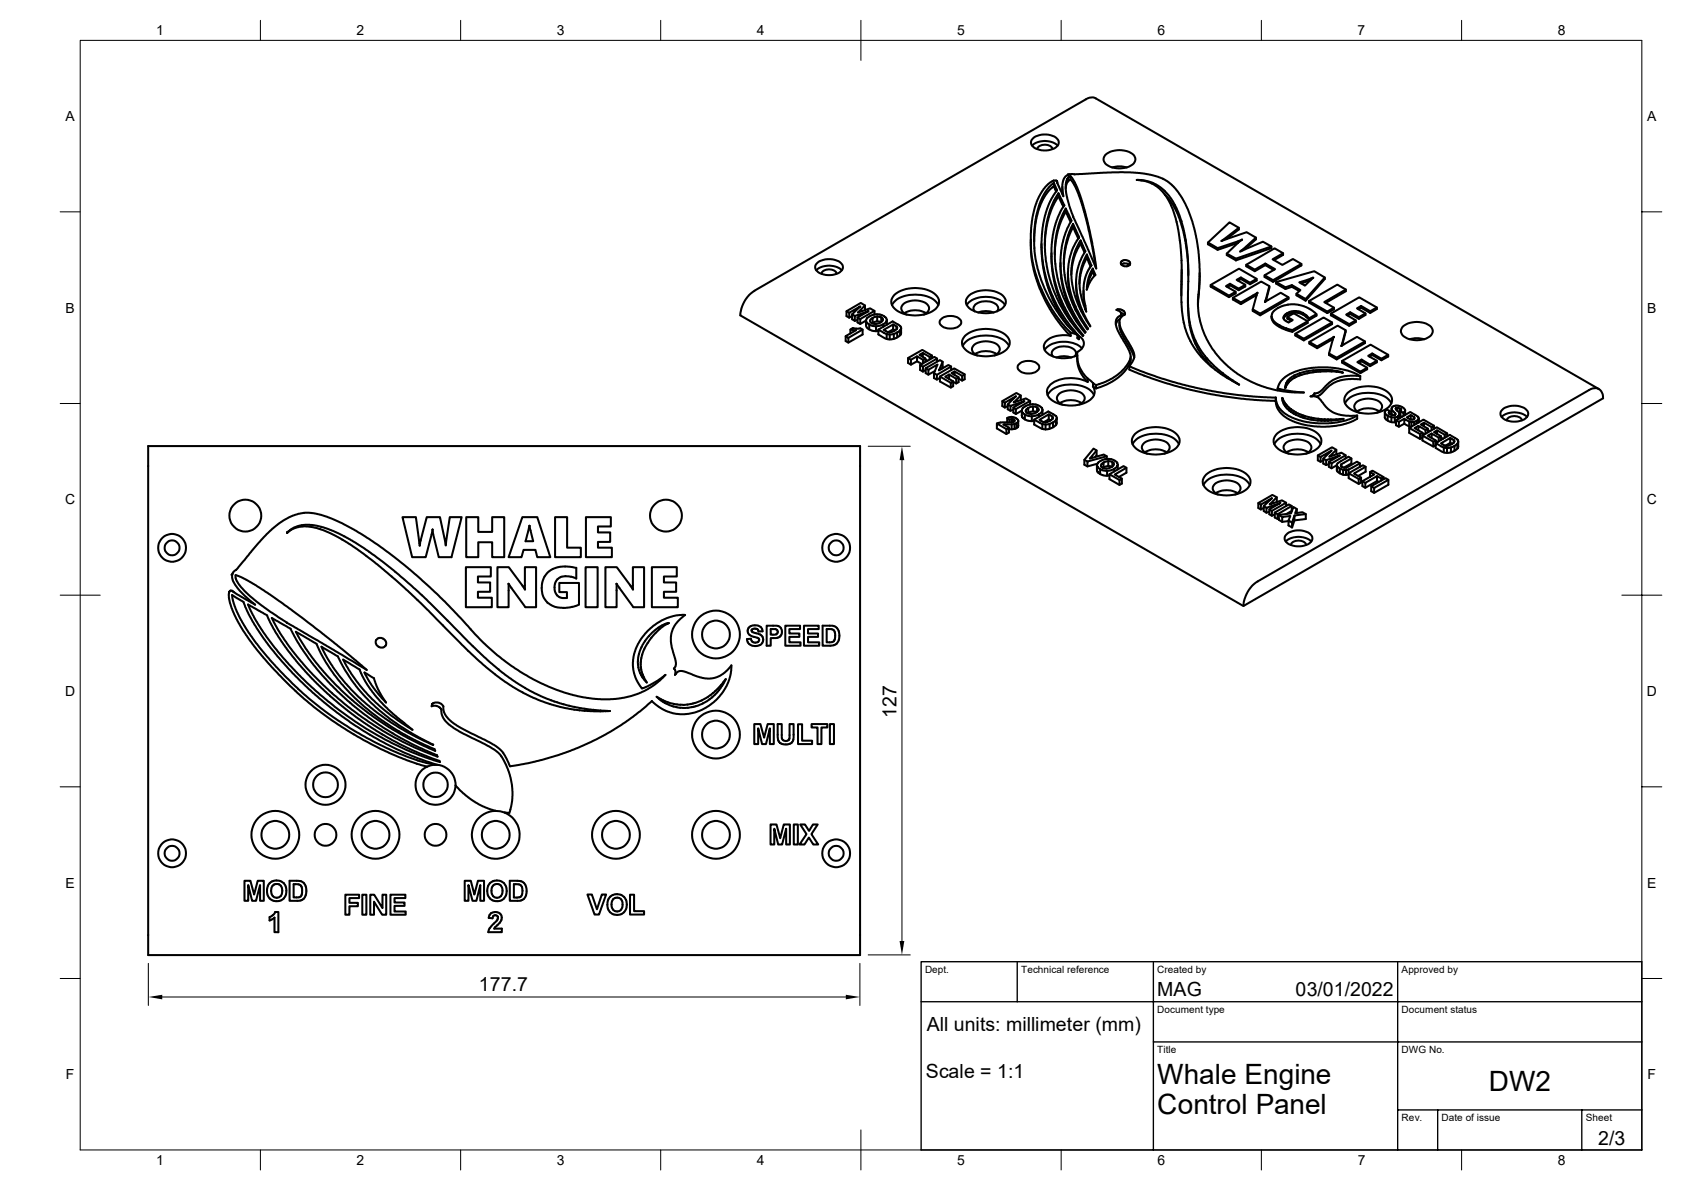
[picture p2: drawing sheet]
<svg xmlns="http://www.w3.org/2000/svg" width="420mm" height="297mm" viewBox="0 0 420 297" stroke-linecap="round" stroke-linejoin="round" font-family="sans-serif">
<defs><g id="words">
<g font-size="7">
<text x="289" y="270.6">Whale Engine</text>
<text x="371.7" y="272.3">DW2</text>
<text x="289" y="278">Control Panel</text>
</g>
<g font-size="4.9">
<text x="223.8" y="179.1" transform="rotate(-90 223.8 179.1)">127</text>
<text x="119.6" y="247.4">177.7</text>
<text x="289" y="248.5">MAG</text>
<text x="323.5" y="248.5">03/01/2022</text>
<text x="231.4" y="257.3">All units: millimeter (mm)</text>
<text x="231.2" y="269.1">Scale = 1:1</text>
<text x="399.1" y="285.7">2/3</text>
</g>
<g font-size="3.5">
<text x="39" y="8.8">1</text>
<text x="89" y="8.8">2</text>
<text x="139" y="8.8">3</text>
<text x="189" y="8.8">4</text>
<text x="239" y="8.8">5</text>
<text x="289" y="8.8">6</text>
<text x="339" y="8.8">7</text>
<text x="389" y="8.8">8</text>
<text x="16.3" y="30.2">A</text>
<text x="411.3" y="30.2">A</text>
<text x="16.3" y="78.1">B</text>
<text x="411.3" y="78.1">B</text>
<text x="16.3" y="125.9">C</text>
<text x="411.2" y="125.9">C</text>
<text x="16.3" y="173.7">D</text>
<text x="411.2" y="173.7">D</text>
<text x="16.3" y="221.5">E</text>
<text x="411.3" y="221.5">E</text>
<text x="16.4" y="269.4">F</text>
<text x="411.4" y="269.4">F</text>
<text x="39" y="290.8">1</text>
<text x="89" y="290.8">2</text>
<text x="139" y="290.7">3</text>
<text x="189" y="290.8">4</text>
<text x="239" y="290.7">5</text>
<text x="289" y="290.7">6</text>
<text x="339" y="290.7">7</text>
<text x="389" y="290.7">8</text>
</g>
<g font-size="2.5">
<text x="231" y="242.8">Dept.</text>
<text x="255" y="242.8">Technical reference</text>
<text x="289" y="242.8">Created by</text>
<text x="350" y="242.8">Approved by</text>
<text x="289" y="252.9">Document type</text>
<text x="350" y="252.9">Document status</text>
<text x="289" y="262.8">Title</text>
<text x="350" y="262.8">DWG No.</text>
<text x="350" y="279.8">Rev.</text>
<text x="360" y="279.8">Date of issue</text>
<text x="396" y="279.8">Sheet</text>
</g>
</g></defs>
<g fill="none" stroke="#000" stroke-width=".51">
<path d="M257.7 36.4a4.8 4.8 0 0 1 6.4 0M257.9 34.6a4.8 4.8 0 0 1 6.3 .3 1.66 1.66 0 0 1-1.4 2.3 4.7 4.7 0 0 1-5.2-1l-.1-.3a1.23 1.23 0 0 1 .4-1.3zM259 37.2a2.06 2.06 0 0 1 3-.9l.6 .5 .2 .4M276 38.7a5.8 5.8 0 0 1 7.1 0 1.65 1.65 0 0 1-.8 2.7 5.9 5.9 0 0 1-6.3-.6l-.2-.3a1.45 1.45 0 0 1 .2-1.8zM257.4 59.8v3.3l.5 3.1 .6 2.6 1.1 3.3 1.5 3.2 1.6 2.7 2.2 3.2 2.4 2.6M263.2 46.5l.5 1.3M263.2 45.7l.4 1a1.07 1.07 0 0 1-.2 1.6l-1.1 1.9-.8 1.9-1.1 4-.3 5.3 .5 5.1 1.3 5.1 1.8 4.3 2.5 4 3.2 4M263.2 45.7v.8l-.9 .7-1 1.1-.8 1.3-1 2.2-1 4.1-.3 4.3M263.2 45.7l-1.3 1-1.3 1.8-1 2.3-.9 3.3-.5 4.2 .1 3.9 .3 2.5 1.3 5.1 1.8 4.1 1.7 3.1 2.2 3 1.5 1.9 1.9 1.7v.9M263.9 45.3v.2M264.3 49.1l1.2 2.5M264.3 48.3l1.2 2.3a1 1 0 0 1-.3 1.4l-1.4 3.2-1 3.7-.2 2.9v2.8l.3 3.2 1.1 4.5 1.6 3.9 2.2 4 2.7 3.5-.1 .2-3.4-4.1-2.5-4.2-2-4.8-1.1-4.2-.5-4.6v-3.2l.3-2.2 .9-4 1.1-2.6z"/>
<path d="M264.3 48.3v.8l-1.5 2.5-1.2 3.6-.6 3.5-.1 2.6M265.3 46.6v2M266.1 52.1l1 2a1.17 1.17 0 0 1 0 1.7l-1.1 2.4-.9 3.6-.3 2.9 .2 4.2 .6 2.8 1.1 3.5 1.7 3.5 2.7 4.1-.2 .3-1.8-2.4-2.5-4.1-1.1-2.6-1-2.7-.9-4.4-.2-3.9 .3-3.8 .9-3.9zM266.1 52.1v.8l-1.2 2.4-.9 2.8-.4 2.5-.2 2.9M266.1 52.9l1.2 2.5M266.7 43.6h.1l-.9 .7-.5 1-.1 1.9 .2 1.8-1.4-3-.2-.8-.7-.2-1.1 .6-.7 .7-1.9 2.7-1.1 2.6-.6 2.8-.4 3.9v3.1l.7 4.9 .8 3 1.2 2.9 1.5 3.2 1.7 2.7 1.8 2.5 2.2 2.4M266.7 43.6l13-.6 5.6 .3 2 .3 2.9 .9 1.3 .8 1.7 1.5 1.9 2.6 1.5 2.8 1.2 3.3 .8 3.3 .7 3.9 .3 4.4-.1 3.3-.4 4.3 .1 2.9 1 4.4 1.3 2.9 2.1 3.3 2 2.3 2.6 2.3 2.7 1.7 3.3 1.6 4.5 1.3 3.2 .5 3.7 .1-3.4-.4-3.2-.7M266.7 43.6h.1M267.3 44.8l1.3 2.1 1.7 4.5 1.7 6.6 1.6 8.7M267.3 44l-.6 .4-.4 .6-.2 2.3 .4 2.4 1.5 4.4M267.3 44l.9 1.2 .8 1.7 1.9 5.9 1.9 8 .9 6.2-5.7-12.9M267.3 44v.8l-.9 .8-.3 1.4"/>
<path d="M267.9 56.7l1.3 2.9M267.9 55.9l1.6 3.4-1.5 2.5-1 2.8-.3 3.3 .1 2.7 .6 2.8 1 2.6 1.9 3.9 1.4 2.1-.2 .2-2-3.1-1.6-3.2-1.3-3.6-.7-3.5-.3-4.3 .3-2.5 .8-3.3zM267.9 55.9v.8l-1 2.2-.8 2.6-.5 4.5M268 54.1h.1M277.7 41.8a7 7 0 0 1 3.7 0M283.8 44.9h.3zM284.1 44.9l.8 .1M284.1 44.9h.1M284.9 45l1.8 .3 1.4 .5 2.4 1.5 2.3 2.9 1.7 3.4 1.4 5.1 .7 5.4v11.6l.5 5.2 .8 2.6 .6 1.6 1.3 2.3 1.4 1.9M284.9 45h.1M284.9 45l1.6 .3 1.6 .7 2 1.6 2 2.9 1.5 4 .9 4.6 .5 5.6 .1 12.7 .7 4 1 3 2.2 3.5 2.2 2.5 3.6 2.9 4.6 2.7-4-2.8M290.8 48.4l1.1 1.3 1.2 1.7 1.1 2.4 .8 2.2 .9 3.6 .5 3.6 .3 5.5"/>
<path d="M306.2 59.7l3.1-2.4v-.4l-2.3-1.4-5.4 5M309.3 56.9l-4.3 3.3 6.3-2.2 2.3 1.3v.4l-2.8 2.6M310.1 59.8l-3.8 3.5M310.1 59.8l-1 .4M310.1 59.8v.1M313.6 59.3l-3.3 3v.2M184.8 78.7l125.7 72.6 89.8-51.9M188.4 72.6l82.7-47.8 .9-.4 .9-.1 .7 .3 125.6 72.5M188.4 72.6a7.7 7.7 0 0 0-3.5 6.1M203.8 67.5a4.8 4.8 0 0 1 6.4 0M204 65.7a4.8 4.8 0 0 1 6.3 .3 1.66 1.66 0 0 1-1.4 2.3 4.7 4.7 0 0 1-5.2-1l-.1-.3a1.23 1.23 0 0 1 .4-1.3zM205.1 68.3a2.06 2.06 0 0 1 3-.9l.6 .5 .2 .4"/>
<path d="M211.4 77.7l.6 .4M212.8 78.4l2-1.9-2.8 1.6v1.2M213.4 78.9l-.6-.5v1.3l.6 .4 .7-.3M214.1 79.2l2.8-1.6-3.5 1.3v1.2M214.8 79.6l-.7-.4v1.3l.7 .4 1.4-.9M216 77.4v-1.2l-1.1-.6-3.5 2.1v1.2l.6 .4 .8-.4M216 76.2l-1.8 1.8 3.1-1 1.1 .6v.9M217.9 79.4v1.2l-.2 .1M218.4 77.6l-3.6 2v1.3M219 79l1 .2M219 79v1.2l-1.1 .4M219 79l-1.1 .4"/>
<path d="M220 79.2v1.1M220 79.2l.4 .3 .1 .3-.5 .6-1.2 .5-1.1-.2a.67 .67 0 0 1-.4-.7 .67 .67 0 0 1 .6-.6M221.4 79.9l-.2 .5-.6 .5M221.4 79.9v1.2M221.4 79.9l-.1-.5-.6-.5-1-.4-1.1-.1-1 .3-.8 .5-.6 .8M222.7 76.2a6.5 6.5 0 0 1 6.5-2.6 5.6 5.6 0 0 1 5.1 2.6M223.4 73.6a8.6 8.6 0 0 1 10.3 0 2.42 2.42 0 0 1-1 4.1 8.9 8.9 0 0 1-9.3-.7 2.23 2.23 0 0 1 0-3.4zM225.8 78.2a5.1 5.1 0 0 1 5.5 0M226.4 78.5a1.59 1.59 0 0 1-1.4-1.5 1.59 1.59 0 0 1 1.4-1.6 5.1 5.1 0 0 1 5.3 .8 1.56 1.56 0 0 1-1.1 2.3M234.8 79.9a3.5 3.5 0 0 1 5.2 .2 1.84 1.84 0 0 1-1.9 1.9 3.3 3.3 0 0 1-3.4-1.3zM241.4 76.2a6.2 6.2 0 0 1 6.6-1.9l1.6 .6 .8 .6 .6 .7M242 73.7a7.3 7.3 0 0 1 8.4 0 2.11 2.11 0 0 1 .7 2.2 2.11 2.11 0 0 1-1.7 1.6 7.5 7.5 0 0 1-7.4-.6 1.93 1.93 0 0 1 0-3.2z"/>
<path d="M243.4 77.7a1.37 1.37 0 0 1 .9-2.1 4 4 0 0 1 4.9 .9 1.06 1.06 0 0 1-.2 1.2M244.3 78a5 5 0 0 1 3.8 0M260.1 60.9l.3 5.1 1.1 5.2 2.1 5.2 3 4.8M262.6 63.2l.1 3.7 .6 3.8 1.6 4.8 1.2 2.6 1.3 2.1M264.8 65.6l.2 4.1 .8 3.7 1.2 3.3 1.8 3.6M266.7 68.2l.3 4.3 .8 2.8 .8 2.3M268.7 70.4l.2 3.4 1.1 4M269.8 60l.8 1.8a1.18 1.18 0 0 1-.1 1.7l-.9 2-.6 1.8-.3 2.6 .1 2.2 .3 1.9 .8 2.6 2.3 4.8-1.6-2.5-1.5-3.2-1-2.9-.6-3.2v-2.8l.4-2.4 .8-2.3zM269.8 60v.8l-.8 1.4-.9 2.4-.4 1.9-.2 2.1M269.8 60.8l1 2.2M270.6 72.6v1.7l.4 2.7v-.8M271 77v.2"/>
<path d="M271.4 63.5l-1.4 3.3-.5 3.1 .3 3.3 .8 2.9 .6 1.7-.2-1.6M271.4 64.4l.9 2.1M271.4 63.5l1.1 2.8-1.1 1.9-.8 2.6v2.8l.4 2.6M271.4 63.5v.9l-.8 1.5-.8 2.4-.3 2.5M272.8 67.2l.1-.1 .3 .7a.95 .95 0 0 1-.3 1.5l-1 1.5-.5 1.5 .4-3zM272.9 67.9l.4 .9M272.9 67.1v.8l-1 1.9-.5 2.3M279.1 77.2l-.3 .1 1.1 .7v.7M279.1 77.2v.2M279.1 77.2h.6l.7 .3 .5 .7a.72 .72 0 0 1-.7 .7l-.6 .9 .1 1.6 .5 1.4 2.4 4.1 .7 1.7-.3 1.1-1 1.7M279.7 79.6l-.8 .6-.3 .8M279.9 78.7l-1.1 .9-.2 .7v.8l.9 2.2 2.5 4.4 .3 1-.1 1-1.5 2.4-1.6 1.4-3 1.7-2.4 .9"/>
<path d="M279.9 78.7v.5M279.9 78.1l.8 .5M280 65.3l.5-.4 1 .1 .6 .4 .1 .5-.6 .5h-1l-.7-.5zM280 78.4v.7M280 66l.6-.3h.7l.7 .5M295.1 67.4l-.1 6.3M296.6 74.3l.2 5.1 .3 2.3 .7 2.5 1.3 2.9 2.1 3.1v-.9M299.6 68.2l-.5 7.8M302.3 71.1l4.6 2.7M304 61.9l-2.4-1.4v.5l2.4 1.4 5.1-1.8v-.4l-5.1 1.7v.5M306.3 63.3l2.3 1.3v.4l-2.3-1.3zM307.1 71.2v-.4l2.2 1.3"/>
<path d="M307.8 74.3l7.1-4 2 1.1-.8 3.8M308.5 72.8l-1.6 1v.4M309.2 70.1l.6-.5 2.3 1.4 1.7-1v-.4l-4.4-2.5-7.1 4v.4l4.6 2.7 1.6-1v-.4l-2.4-1.4 1-.6M309.8 69.3l-1 .5 2.1 1.3v.4l-1.6 .9-2.2-1.2-.6 .4M309.8 69.6v-.3l2.3 1.3M310 62.5l-.4 .3 5.7-2.5 2.2 1.2v.4l-8.9 3.1M310.3 62.3l-.3 .4M310.9 71.1l-1.6 1v.3M312.8 77.2l1.9 1.1M313.3 67.3l-2.1-1.2v.4l2.1 1.2 2.6-1.5 2.2 1.2M313.8 69.6l-1.7 1v.4M313.8 73.6l-4 2.3-2-1.1v-.5l2 1.2"/>
<path d="M313.9 73.2l-1.1 4.4 1.9 1.1 7-4.1v-.4l-1.9-1.1-3.9 2.3M313.9 73.1l-4.1 2.4v.4M315.8 68.7l2.1 1.2M315.8 75.4h.1M315.9 65.8l-2.6 1.5v.4M316.1 74.7l-.3 .7M316.9 71.4l-.8 3.7M317.5 61.5l-8.9 3.1M317.5 79l.1 .7 .3 .7 1 .8 1.2 .8 2.6 .8M317.5 79l.5 1.1 1.4 1.1M318.1 64.9l2.3-1.3v-.4l-2.1-1.2-7.1 4.1M318.6 70.4l9.6-2.7 2.6 1.6v.3l-4.8 5.5-2.3-1.4v-.4l1-.9-2.1-1.2v.4"/>
<path d="M320.4 63.2l-2.6 1.5 2.4 1.4 2.6-1.5 2.2 1.3v.4l-7.1 4.1-2.1-1.3v-.4l2.6-1.5-2.5-1.4v.4M320.5 79.5l.4-.6 1-.6 1.6-.3 .9 .1 .9 .4 1.6 1.4 1.8-1.1v-.4l-1.8 1.1v.4M321 71.7l-2.4-1.3v.4l2.4 1.3 1.6-.5 1.8 1M321.4 78.1l-.9 .9 .1 .8 1.2 .7 1-.6-1.4-.8v.4l1.1 .6M321.4 79.1l1.6-.9 3.5 2v.4l-3.8 2.2M321.4 78.1v.5M321.7 74.2l-7 4.1v.4M322.6 71.2l-1.6 .5v.4M323.4 77.6l1 .1 .9 .4M323.4 77.6v.4M323.4 77.6l-.9 .1-1.1 .4M323.7 73.3l2.3 1.3"/>
<path d="M325 65.9l-7.1 4v.5M325.3 78.1l.9 .6M325.3 78.1v.4M326.2 78.7l.7 .8M326.2 78.7v.5M326.9 75.1l4.5 2.7M327.2 70l-2.3 .7M327.4 69.5v.3M327.8 69.4l-2 1.9-1.3-.8 2.9-1M327.8 69.3l-.4 .2M328.7 78.4l-1.3-1.1-1.9-.9-1.5-.4-1.7-.1-1.6 .3-1.6 .7-1.3 1-.3 1.1M330.8 69.3l-4.8 5.3v.5"/>
<path d="M332.3 78.3l4.6 2.6M333.1 76.8l-1.7 1v.3M336 72.3l-5.3 3.1 2.4 1.4v.4l-1.7 .9-4.5-2.6v-.4l7-4.1 2.1 1.3v.4l-5 2.9M337.1 78.4v-.5l2.2 1.3M338.5 80l-1.6 .9v.4M339.2 77.2l.7-.4 2.2 1.3 1.7-1v-.3l-4.4-2.6-7.1 4.1v.4l4.6 2.6 1.6-1v-.3l-2.4-1.5 1-.6M339.9 76.4l-1.1 .6 2.2 1.2v.4l-1.7 1-2.2-1.2-.6 .3M339.9 76.8v-.4l2.2 1.3M341 78.2l-1.7 1v.4M343.8 76.8l-1.7 .9v.4M212.3 82.3l1.4 .1-2.5 1.5M212.3 83.2v-.9l.6-.4 1 .1h.9l.6 .3v1.2l-3.6 2-.6-.4v-1.2l.6 .4v1.2"/>
<path d="M215.4 82.3l-3.6 2M216.2 80l.1 1.4 .3 .6 1.2 .5 1.5 .1M216.2 80l.3 .6 .5 .4M217 81l.8 .3 .9 .1M217 81v1.2M218.7 81.4v1.3M219 80.2l1 .2M220.6 80.9l-1.9 .5M220.6 80.9v.7M221.4 83.4l.8 .1M221.4 83.4v1.2M222.2 83.5v1.2"/>
<path d="M223 81l.9 .5M223 82.2l.4 .3M223.2 83.4l-1 .1M223.2 83.4v1.2M223.9 81.5l.1 .5-.3 .3-1.3 .6h-.7l-1.1-.6 2.4-1.3v1.2l-1.2 .7M223.9 81.5v.7M224 83v1.2M224 83l-.8 .4M224.7 82.4l-.7 .6M224.7 82.4v1.3M225 81.9l-.3 .5M225 81.9v1.3l-.2 .4-.9 .7-1.3 .4-1.4-.2-1.9-1v-1.2l2.1 1.1"/>
<path d="M225 81.9l-.1-.4-.4-.4-1.6-.9-3.6 2.1M226.7 89.4l.8 .4M229 88.9l-1.5 .9v1.2M229.7 91.1l.8 .4M230.4 89.1v-1l1.7 1M230.4 88.1l-.8 .5 1.5 .9v.8M230.5 89.8l-1.5-.9v1.3M231.1 89.5l-.6 .3v.9M231.1 89.7l.5 .3M231.1 91.9l.7 .4M232.7 89.4v-.7l-2.4-1.4-3.6 2.1v1.2l.8 .4 1.5-.8 1.2 .6M232.7 88.7l-.6 .4v.6"/>
<path d="M233.2 93.1l.9-2.1-2.3 1.3v1.2M233.9 93.6l-.7-.5v1.3l.7 .3 .8-.4M234 90.3v-.8l-.7-.4-3.6 2v1.2l.8 .5 .6-.5M234 89.5l-3.5 2v1.3M234.7 94l2.7 1.5M235.1 92.1l.3-.6v-1.2l-.7-.4-3.6 2v1.2l.7 .4 1.7-.9M235.4 90.3l-1 2.2 2.4-1.4 .7 .4v.9M237 93.5l-1 .5 2 1.2v1.2l-.6 .3-2.7-1.5v-1.2l3.6-2.1 2.6 1.5v1.3l-.7 .3-.8-.5M237.5 91.5l-3.6 2.1v1.1M238 95.2l-.6 .3v1.2M238.3 92.7l-.7 .4 1.8 1v1.3l-.6 .3-.8-.4M238.3 93.6v-.9l1.9 1.1"/>
<path d="M238.8 94.5l-1.8-1v1.1M239.4 94.1l-.6 .4v1.2M240.4 86.4a6.5 6.5 0 0 1 6.5-2.6 5.6 5.6 0 0 1 5.1 2.6M240.9 93.4l-.7 .4v1.2M241 83.8a8.6 8.6 0 0 1 10.3 0 2.42 2.42 0 0 1-.9 4.1 8.9 8.9 0 0 1-9.4-.7 2.23 2.23 0 0 1 0-3.4zM243.4 88.4a5.1 5.1 0 0 1 5.5 0M244.1 88.7a1.59 1.59 0 0 1-1.4-1.5 1.59 1.59 0 0 1 1.3-1.6 5.1 5.1 0 0 1 5.3 .8 1.56 1.56 0 0 1-1 2.3M254.3 91.1a3.5 3.5 0 0 1 5.2 .3 1.84 1.84 0 0 1-1.9 1.8 3.3 3.3 0 0 1-3.5-1.3zM254.9 99.9v-1.2l-1.1-.6-3.5 2v1.2l.6 .4 .7-.4M254.9 98.7l-1.8 1.8 3.1-1.1 1 .7v.9M261.6 98.6a6.5 6.5 0 0 1 6.5-2.6 5.6 5.6 0 0 1 5.1 2.6M262.9 88.9a1.31 1.31 0 0 1 .8-2.1 4 4 0 0 1 4.9 1v.6l-.2 .5"/>
<path d="M263.8 89.2a5.3 5.3 0 0 1 3.7 0M267.3 83l1.8 .6M267.3 83v.8M267.3 83.8a6.1 6.1 0 0 0-6.5 2.1 2.35 2.35 0 0 0 1.7 2.9 8.1 8.1 0 0 0 6.5-.1v1.6l.5 1.9 1 1.9 1.1 1.2v-.8l-1.1-1.3-1.1-2.1-.4-1.6v-1.5a2.42 2.42 0 0 0 1.4-3.2l-1-.9M269 84.2l.4 .5M269.1 84.4l.3 .3M269.4 83.9v.8M270.2 87a7 7 0 0 0-9.1 0l-.2 .4M271.6 94.5l1.3 1.1M271.6 95.3a9.2 9.2 0 0 0-9.3 .7 2.44 2.44 0 0 0 .6 4.1 8.7 8.7 0 0 0 9.7-.7 2.2 2.2 0 0 0 .3-3M273.7 96.1l-.8-.5v.8l.8 .5M273.7 96.1v.8"/>
<path d="M279.5 80.4v1.3l.5 1.3 2.5 4.5 .7 1.8M282 91.4v.8l2.3 1 7.2 2.6 5.8 1.5 6.2 1.3 6.3 .9 8.8 .6 .1 1.2 .4 .8 1.3 1.6 2.5 1.5 2.7 .8 4.2 .5 3.7-.2 1.8-.3 2.5-.9 1.1-.6v-.8M282 91.4l8.2 3.1 5.2 1.5 4.9 1.2 9.2 1.4 9.1 .6M282.3 89v1.3l-.5 1-1.9 2.3-2.7 1.9-3.5 1.4M301.2 89.3l1.9 2 2.3 1.9M301.2 90.2l1.4 1.5M305.4 93.2v.4M318.6 99.2l.3 1.8 1.4 1.7 2.4 1.6 2.9 .9 3.5 .5 4-.2 3-.6 2.8-1.2M318.6 99.2v.9M319 96.9v.6M319.4 81.2v.4M319.4 81.2l1.7 .8"/>
<path d="M321 96.4v.4M321.1 82v.3M321.1 82l1.6 .4M321.2 95.5l-.2 .9M321.2 95.5v.7M321.4 95.2l-.2 .3M321.4 95.2v.6M321.7 94.8l-.3 .4M321.7 94.8v.7M322.7 82.4v.4M323.2 93.7l-1.5 1.1M323.2 93.7v.6"/>
<path d="M323.4 83.3l7.1-4.1 2.1 1.3v.4l-7.1 4.1-2.1-1.3zM323.4 83.3l2.1 1.2M324.6 93.1l-1.4 .6M324.6 93.1v.6M326.5 80.2l-3.8 2.2M326.9 85.3l7.1-4 2 1.1-.9 3.8M327.9 92.5v.4M327.9 92.5l3.7-.2 2.2 .3M327.9 92.5l-3.3 .6M328.2 98.3v.6M331.9 88.2l1.9 1.1M332.6 80.5l-7.1 4v.5"/>
<path d="M332.8 84.6l-3.9 2.3-2-1.1v-.5l2 1.2M333 84.1l-1.1 4.5 1.9 1.1 7-4.1v-.4l-2-1.1-3.9 2.3M333 84.1v.1M333 84.1l-4.1 2.4v.4M333.8 92.6l1.5 .4-4.1-.3-4.6 .4-2.3 .7-1.4 .6-1.3 1.2-.7 1.3 .1-.5M333.8 92.6v.2M334.9 86.3v.1M335.1 90.1l4.6 2.7M335.2 85.7l-.3 .7M336 82.4l-.8 3.7M336.5 98.1a8.6 8.6 0 0 1 10.3 0 2.42 2.42 0 0 1-.9 4.1 8.9 8.9 0 0 1-9.4-.7 2.23 2.23 0 0 1 0-3.4zM339.6 93.9l-3.1-.1-2.4 .5-2.2 1.2-2.3 2.2-.8 .4a.65 .65 0 0 0-.8 .5l-.8 .3h1.1l.8 .3 2.5 2.9 1.4 .9 1.3 .5 1.8 .3 2.8-.1"/>
<path d="M339.6 93.9l-2.4-1.2-3.1-.8-2.5-.2-4.7 .2-3.4 .8-1.9 .9-1.7 1.4-.5 .8-.4 1.1M339.6 93.9v.8h-3.4l-1.5 .2-1.5 .6-1.4 .9-2.2 2.2-1 .4M340 90.2v-.5l2.1 1.3M340.8 85.2l-7 4.1v.4M341.4 91.8l-1.7 1v.3M342 89l.6-.4 2.3 1.3 1.7-.9v-.4l-4.4-2.6-7.1 4.1v.4l4.6 2.6 1.7-.9v-.4l-2.5-1.4 1.1-.7M342.6 88.2l-1 .6 2.2 1.2v.4l-1.7 1-2.1-1.2-.7 .4M342.6 88.6v-.4l2.3 1.3M343.8 90l-1.7 1v.4M346.6 88.6l-1.7 .9v.4M350.2 81.6a5.8 5.8 0 0 1 7.1 0 1.65 1.65 0 0 1-.7 2.6 5.9 5.9 0 0 1-6.4-.5l-.2-.3a1.45 1.45 0 0 1 .2-1.8zM351.9 84.7a7 7 0 0 1 3.7 0"/>
<path d="M400.3 99.4a2.14 2.14 0 0 0-1.1-2.3 2.14 2.14 0 0 0-2.5 .3l-82.7 47.7a7.7 7.7 0 0 0-3.5 6.1M37 111.3h177.8v127.1h-177.8zM250.3 100.1l.6 .4M250.9 105.9h1.7M250.9 105.9l-.3 .1 1.3 .7M250.9 105.9v.2M251.3 107.1l-2.4-1.4v1.2l2.4 1.4 .6-.4v-1.2l-.6 .4v1.2M251.5 104.3l.9-.2 .9 .1 .8 .5 .2 .3M251.5 105.4v-1.1l.6 .4v.7M251.6 100.9l2.1-2-2.8 1.6v1.2M252.3 101.3l-.7-.4v1.3l.7 .3 .7-.2M252.6 105.9v1.2"/>
<path d="M252.7 104.6l.5 .1M252.7 104.6l-.6 .1M252.7 104.6v.8M253 101.7l2.8-1.6-3.5 1.2v1.2M253.1 105.2l-.5 .2-2.8 .1-.9 .2M253.2 104.7a.28 .28 0 0 1 .2 .3 .28 .28 0 0 1-.3 .2M253.2 104.7v.5M253.3 105.8l-.7 .1M253.3 105.8v1.3M253.7 102.1l-.7-.4v1.3l.7 .3 1.4-.8M253.8 105.6v1.2M253.8 105.6l-.5 .2"/>
<path d="M254.3 105v1.4l-.3 .3-.7 .4h-1.4M254.3 105l-.5 .6M255.1 102.4l.3 .6 .5 .5M255.1 102.4v1.4l.3 .6 1.4 .6h1.4M255.9 103.5v1.2M255.9 103.5l1 .3 .7 .1M256.8 101.8l-.2 1.3M257.2 100.1l-3.5 2v1.2M257.6 103.9v1.2M257.9 101.5l1.1 .2M257.9 101.5v1.2l-1.1 .3M257.9 102.7l1 .2"/>
<path d="M257.9 101.5l-1.1 .3M259 101.7v.1a.64 .64 0 0 1 .3 .7 .64 .64 0 0 1-.6 .5l-1.2 .3-.9-.1a.6 .6 0 0 1-.4-.9l.6-.5M259 101.7v1.1M259.4 103.4v.6M259.4 103.4l-.8 .4-1 .1M260.3 105.8v1.3M260.3 105.8l.8 .2M260.3 102.3l-.2 .5-.7 .6M260.3 102.3l-.2-.6-.6-.4-1.7-.4-1 .1-1 .5-.5 .4-.2 .5M260.3 102.3v1.2M261.1 106v1.2M261.9 103.4l.9 .6"/>
<path d="M261.9 104.6l.4 .3M262.1 105.8l-1 .2M262.1 105.8v1.2M262.8 104a.7 .7 0 0 1-.7 1l-1.3 .4-1.3-.6 2.4-1.4v1.2l-1.3 .8M262.8 104v.6M262.9 105.5l-.8 .3M262.9 105.5v1.1M263.7 104.9v1.2M263.7 104.9l-.8 .6M263.9 104.4l-.2 .5M263.9 104.4v1.3l-.2 .4-1.1 .7-1.4 .4-.9-.1-2.1-1.1v-1.3l2.1 1.1M263.9 104.4l-.4-.7-1.8-1-3.5 2"/>
<path d="M264.6 100.7a5.1 5.1 0 0 1 5.5 0M265.3 101a1.59 1.59 0 0 1-1.4-1.6 1.59 1.59 0 0 1 1.3-1.6 5.1 5.1 0 0 1 5.4 .8 1.56 1.56 0 0 1-1.1 2.4M270.8 114.8l.7 .4M273.5 114l.3-.3v-1.3l-.8-.4-2.2 2.8v1.2l.7 .4 2.5-.7M273.8 112.4l-1.7 2.1 3.5-1 .8 .4v.7M273.9 116.1v1.2l.5 .8 1.3 .6h1.3M273.9 116.1l.2 .5 .6 .5M274.7 117.1l.8 .3 .9 .1M274.7 117.1v1.2M275.5 115.4v1.3l-.1 .1M276.4 113.9l-4.9 1.3v1.2M276.4 117.5v1.2"/>
<path d="M276.7 115.1l-1.2 .3M276.7 116.3l.9 .2M276.7 115.1l1 .2M276.7 115.1v1.2l-1.2 .4M277 118.4l2.5 1.4M277.7 115.3v1.2M277.7 115.3l.4 .4a1.39 1.39 0 0 1-1.5 1.2l-1.2-.1a.58 .58 0 0 1-.4-.9l.5-.5M278.2 117v.7M278.2 117l-.8 .4-1 .1M279.1 116v1.2M279.1 116l-.2 .5-.7 .5M279.1 116l-.1-.4-.5-.5-.8-.4-1.1-.2-1.5 .4-1 .7-.2 .5"/>
<path d="M280.1 119.5l-.6 .3v1.2M281.3 116.8l-3 1.6 1.8 1.1v1.2l-.6 .3-2.5-1.4v-1.2l3.5-2.1 .8 .5v1.2l-1.9 1M282.8 110.9a6.5 6.5 0 0 1 6.5-2.6 5.6 5.6 0 0 1 5.1 2.6M283.4 108.3a8.6 8.6 0 0 1 10.4 0 2.42 2.42 0 0 1-1 4.1 8.9 8.9 0 0 1-9.4-.7 2.23 2.23 0 0 1 0-3.4zM285.8 112.9a5.1 5.1 0 0 1 5.5 0M286.5 113.2a1.59 1.59 0 0 1-1.4-1.5 1.59 1.59 0 0 1 1.3-1.6 5.1 5.1 0 0 1 5.4 .8 1.56 1.56 0 0 1-1.1 2.3M301.1 118.5a8.6 8.6 0 0 1 10.3 0 2.42 2.42 0 0 1-.9 4.1 8.9 8.9 0 0 1-9.4-.7 2.23 2.23 0 0 1 0-3.4zM318.2 110.9a6.5 6.5 0 0 1 6.5-2.6 5.6 5.6 0 0 1 5.1 2.6M318.8 108.3a8.6 8.6 0 0 1 10.3 0 2.42 2.42 0 0 1-.9 4.1 8.9 8.9 0 0 1-9.4-.7 2.23 2.23 0 0 1 0-3.4zM320.9 100.7l.3 .3M320.9 100.7l-.7-1.4 .1 .8 .5 1.2 .7 .9 1.5 1M320.9 100.7v.7"/>
<path d="M321.2 101v.7M321.2 101l.7 .8M321.2 112.9a5.1 5.1 0 0 1 5.5 0M321.9 113.2a1.59 1.59 0 0 1-1.4-1.5 1.59 1.59 0 0 1 1.3-1.6 5.1 5.1 0 0 1 5.4 .8 1.56 1.56 0 0 1-1.1 2.3M321.9 101.8l.5 .4M321.9 101.8v.6M322.4 102.2v.6M322.4 102.2l.6 .3M323 102.5l.6 .4M323 102.5v.7M323 103.2l2 .9M323.6 102.9l1.4 .6"/>
<path d="M323.6 102.9v.6M325 104.1l.4 .1M325 103.5l.4 .2M325 103.5v.6M325.4 104.2l2.7 .7 2.7 .1M325.4 104.2v-.5l.4 .1v.6M325.8 103.8l1.6 .5M327.4 104.3l1.7 .2M327.4 104.3v.4M329.1 113.7l.6 .3M329.1 104.5v.4M329.1 104.5l1.7 .1"/>
<path d="M330.4 114.5l2.1-2.1-2.8 1.6v1.3M330.8 104.6v.4M330.8 104.6l.8 .1M330.8 105h.8M331.1 114.9l-.7-.4v1.2l.7 .4 .7-.3M331.6 104.7l3.9-.1-3.9 .4M331.6 104.7v.3M331.8 115.3l2.8-1.6-3.5 1.2v1.2M332.5 115.7l-.7-.4v1.2l.7 .4 1.3-.8v1.3l.4 .5 1.3 .6 1.3-.1M333.7 113.4v-1.1l-1.1-.7-3.5 2.1v1.2l.6 .4 .7-.4M333.7 112.3l-1.8 1.7 3-1 1.1 .6v.8M333.9 116.4l.7 .5"/>
<path d="M333.9 116.4v-.1a.65 .65 0 0 1 .4-.9l2.4-1.4 .7 .4v1.3l-1.8 1M333.9 116.4v1.2M334.6 116.9l.8 .4M334.6 116.9v1.3M334.9 115.9l-.1 .3 .2 .3 1 .3 2.8-1.6 .8 .5v.8M334.9 115.9v.5M335.4 117.3v1.2M335.4 117.3h.7M335.8 100.7a6.5 6.5 0 0 1 6.5-2.6 5.6 5.6 0 0 1 5.1 2.6M336 113.6l-3.5 2.1v1.2M336.1 117.3v1.2M336.7 117.2l-.6 .1"/>
<path d="M336.7 117.2v1.2M336.8 118.1l2.5 1.4M337.4 114.4l-2.5 1.5M338.9 102.7a5.1 5.1 0 0 1 5.5 0M339.5 103a1.59 1.59 0 0 1-1.4-1.5 1.59 1.59 0 0 1 1.4-1.6 5.1 5.1 0 0 1 5.3 .8 1.56 1.56 0 0 1-1.1 2.3M339.6 115.7l-2.9 1.5M339.9 119.2l-.6 .3v1.3M341 116.5l-2.9 1.7 1.8 1v1.2l-.6 .4-2.5-1.5v-1.2l3.5-2 .7 .4v1.2l-1.9 1.1M342.1 119v-1.2l1.1 .6-3 1.7v1.2l.7 .5 2.9-1.7 .5 .2M342.1 117.8l.6-.3 2.8 1.6v.5M343.8 118.8l-2.9 1.7v1.3M344.9 119.4l-1.1-.6v1.3"/>
<path d="M345.5 119.1l-.6 .3v.5M345.8 103v1.2l.3 .5 1.3 .7 1.2-.1M345.8 103l.7 .8M345.8 103l.1-.4 .4-.4 .7 .4v.8M346.5 103.8l.9 .3M346.5 103.8v1.2M346.7 119.8l-3.6 2v1.2M347 102.6l-.2 .4 .1 .3 .6 .3h.6a.31 .31 0 0 0 .3-.1 .31 .31 0 0 0 0-.4M347.4 104.1l.9 .1M347.4 104.1v1.3M347.5 102.1v-.4l.4-.3 1.1-.2 1.1 .4 .8 .8M347.5 102.1l.1 1.5"/>
<path d="M347.5 102.1l.9 1M348.3 104.2v1.2M348.4 103.1v.4M348.6 101.8l-.1 .4 .4 .3M348.6 101.8v.4M348.6 104.9l.7 .4M348.9 101.8h-.3M348.9 101.8l.6 .2M348.9 101.8v.7M348.9 102.5l.5 .6M349 103.9v.7M349 103.9l-.7 .3"/>
<path d="M349.4 103.1l.3 .2M349.4 103.1l.1 .4-.5 .4M349.5 103.3v1.1M349.5 102l.4 .3-.2 .3M349.5 102v1.2M350.4 103.8v-.8l-.7-.4v1.2l.4 .3M350.6 104.5l-1.3 .8v1.2M350.9 102.4v1.2M350.9 102.4l-.5 .6M351.2 104.2l1.1-.6v1.1zM351.9 105.2l-1.3-.7v1.2M351.9 106.8l2.7 1.5"/>
<path d="M351.9 105.2v1.2M351.9 105.2l.5 .1M352.3 103.6l.8 .5M352.4 105.3v1.2M353.1 104.1v.5M353.1 104.1l.1 .2-.1 .3-.8 .1M353.1 105.3h-.7M353.1 105.3v.8M353.7 105l.4-.3a.7 .7 0 0 0-.5-1l-1.5-.9-3.5 2.1v1.2l.7 .4 1.3-.8 1.7 .8M353.7 105v.7M353.7 105l-.6 .3M354.2 106.3l-1 .5 2 1.2v1.2l-.6 .4-2.7-1.6v-1.2l3.5-2.1 2.7 1.6v.8"/>
<path d="M354.2 104.4v1.1M355.2 108l-.6 .3v1.3M355.2 108.1l.5 .3M355.2 108.7l2.7 1.5M355.6 106.4v-.9l1.9 1.1M355.6 105.5l-.8 .5 1.7 1v.9M355.9 107.3l-1.7-1v1.1M356.5 107l-.6 .3v.9M356.5 107.3l.5 .3M357.5 108.2l-1 .6 2 1.1v1.2l-.6 .4-2.7-1.6v-1.2l3.5-2.1 2.7 1.6v.7M358.1 106.3l-.6 .3v.8M358.5 109.9l-.6 .3v1.3"/>
<path d="M358.5 110l.5 .3M358.8 108.3v-.9l1.9 1.1M358.8 107.4l-.7 .5 1.7 1v.9M359.2 109.2l-1.7-1v1.1M359.8 108.9l-.6 .3v1M359.8 109.2l.5 .3M360.5 111.7l.8 .1M360.5 111.7v1.2M361.3 111.8v1.2M361.4 108.2l-.7 .3v.8M362.1 109.3l.9 .6M362.1 110.5l.5 .3"/>
<path d="M362.3 111.7l-1 .1M362.3 111.7v1.2M363 109.9a.6 .6 0 0 1 .1 .6 .6 .6 0 0 1-.6 .3l-1.4 .5-1.3-.6 2.3-1.4v1.2l-1.2 .8M363 109.9v.6M363.2 111.3l-.9 .4M363.2 111.3v1.2M363.9 110.7l-.7 .6M363.9 110.7v1.3M364.1 110.2v-.3l-.4-.4-1.7-1-3.5 2.1M364.1 110.2l-.2 .5M364.1 110.2v1.4l-.2 .3-1.1 .8-1.1 .3-1.3-.1-1.9-1.1v-1.2l2 1.1M374.9 104.1a4.8 4.8 0 0 1 6.4 0"/>
<path d="M375.1 102.3a4.8 4.8 0 0 1 6.3 .3 1.66 1.66 0 0 1-1.4 2.3 4.7 4.7 0 0 1-5.2-1l-.1-.3a1.23 1.23 0 0 1 .4-1.3zM376.3 104.9a2.06 2.06 0 0 1 2.9-.8l.7 .4 .1 .4M71.8 132.9l.1-.1zM71.9 132.7l1.1-.8 1.3-.6 1.9-.3h1.7l4.2 1.1 5.2 2.5 6.1 4 6.2 4.8 7 6.3 14.3 14.3 4.6 3.9 3.3 2.4 2.7 1.7 3.5 1.7 5.3 2 5.1 1.1 6.9 .7-6.3-.1-6.1-1-4.7-1.4-5.6-2.7-4.5-2.9-4.5-3.5-5.3-5-8.3-8.5-5.2-5-7.6-6.5-5-3.8-5.3-3.3-2.9-1.4-1.8-.6-2.2-.4h-1.7l-2.1 .6zM100.5 129.1h3.3l1 7.1 1.8-7.1h3.3l1.4 7 1-7h3l-2.6 10h-3.1l-1.4-5.8-.2-1.1-1.7 6.9h-3.4zM116.4 129.1h3v3.7h3.5v-3.7h3v10h-3v-3.8h-3.5v3.8h-3zM130.4 129.1h3.8l3.2 10h-3.2l-.5-1.9h-3l-.5 1.9h-3.2zM132.2 131.2l.9 3.9h-1.9zM138.6 129.1h3v7.6h3.4v2.4h-6.4zM146.3 129.1h6.2v2.3h-3.2v1.5h3.1v2.4h-3.1v1.4h3.5v2.4h-6.5zM300.5 121.1a6.5 6.5 0 0 1 6.5-2.6 5.6 5.6 0 0 1 5.1 2.6M303.5 123.1a5.1 5.1 0 0 1 5.5 0"/>
<path d="M304.2 123.4a1.59 1.59 0 0 1-1.4-1.5 1.59 1.59 0 0 1 1.3-1.6 5.1 5.1 0 0 1 5.4 .8 1.56 1.56 0 0 1-1.1 2.3M314.2 125.6l.6 .3M315.6 126.3l2-2-2.8 1.6v1.3M316.2 126.7l-.6-.4v1.3l.6 .4 .7-.3M316.9 127.1l2.8-1.6-3.5 1.2v1.3M317.6 127.5l-.7-.4v1.3l.7 .3 .7-.3M318.3 127.9l.7 .5M318.8 125.3v-1.2l-1.1-.6-3.5 2.1v1.2l.6 .4 .8-.5M318.8 124.1l-1.8 1.8 3.1-1 1 .6v.8M319.3 128.5l.9 .5M321.1 135.2a4.8 4.8 0 0 1 6.3 0M321.1 125.5l-3.5 2v1.2"/>
<path d="M321.2 133.4a4.8 4.8 0 0 1 6.3 .3 1.66 1.66 0 0 1-1.4 2.3 4.7 4.7 0 0 1-5.2-1l-.1-.3a1.23 1.23 0 0 1 .4-1.3zM321.2 128.3l1.3-.8v-1.2l-.7-.4-3.5 2v1.3l.7 .3 .3-.1M321.7 129.9l.5-1.1-2 .2v1.3M322.4 136a2.06 2.06 0 0 1 2.9-.9l.7 .5 .1 .4M322.5 126.3l-3.5 2.1v1.1M323.2 128.7l-.6 1.7v1.3M323.8 127l-.4 1.1 1.8-.3 .9 .5v1.2l-2.9 .4-.6 1.8-.9-.6v-1.2l.9 .5M323.8 128v-1l-.8-.5-.6 1.6-3.1 .4v1.3l.9 .5 1.5-.3M326.1 128.3l-2.9 .4v1.2M340.2 120.1l.7 .4M342.4 121.4l3.5-2.1 .8 .5v1.2l-3.6 2-.7-.4zM342.4 121.4l.7 .4"/>
<path d="M58.8 143.6l1.9 .7 3.2 1.8 6.8 4.6 9.3 7 11.6 9.5-20-11.8-5.5-3.7-3.6-2.9-2.3-2.3-1.2-1.8zM61.9 150.9l3.8 2.1a3 3 0 0 1 1.6 2l2.8 4.9 4.3 5.6 5.2 5.6 5.1 4.6 6.7 5 6.5 4 5.6 2.8 6.2 2.4 .2 .3-7.4-2.6-6.4-3-7.4-4.5-6.8-5.1-6.7-6-5.8-6.4-2.9-3.7-2-3.1zM67.9 154.3l3.1 1.7a3.2 3.2 0 0 1 2.1 2.1l2.2 3.7 3.7 5.1 3.4 3.8 5.6 5.2 5.2 4 5.5 3.5 6.1 3.2 4.3 1.9 .2 .3-5.8-2.2-6.6-3.4-5-3.2-5.7-4.2-5.5-4.8-5.6-5.9-4.7-6.3zM73.9 157.7l5.2 3 1.6 3.4 2.8 4.3 3.7 4.4 3.6 3.4 3.6 2.9 4.8 3.2 4 2.2 4.7 2.2a.72 .72 0 0 1 .8 .7l-7-3.3-3.7-2-5-3.4-4.5-3.4-4.9-4.6-3.7-4.1-3.5-4.6zM93.9 159.8l.8-.6 .9 .1 .8 .9-.1 .9-.7 .5-1-.1-.7-.8zM116.3 141.6h6.3v2.3h-3.3v1.5h3.1v2.3h-3.1v1.5h3.5v2.4h-6.5zM127 145.7v5.9h-2.8v-10h2.8l4.1 5.5M127 145.7h.1M127 145.7l4.2 5.9h2.7v-10h-2.8v5.5M131.1 147.1h.1M136.6 143l1.4-1 1.7-.5 1.9-.1 2.3 .3v2.7l-1.9-.6h-.8l-1.3 .3-.7 .5-.6 .9-.1 1.7 .4 1.1 .6 .7 .9 .3 1.2-.1v-1.4h-1.9v-2.3h4.9v5.4l-1.3 .5-2 .3-1.9-.1-1.2-.3a4.7 4.7 0 0 1-2.9-5.6l.4-1.3zM146.2 141.6h3v10h-3z"/>
<path d="M153.9 145.7l.1 5.9h-2.8v-10h2.8l4 5.5M153.9 145.7h.1M154 145.7l4.2 5.9h2.6v-10h-2.8l.1 5.5M158 147.1h.1M162.8 157.9l1.9-1.5 1.2-.6 .9-.2-1.8 1.2-2.5 2.5-1.4 2.2-.7 1.7-.4 1.6 .1 2.4 .6 1.8 .8 1.3-1-1.1-.8-1.6-.4-1.6v-1.9l.4-1.5 .7-1.6zM162.8 141.6h6.2v2.3h-3.2v1.5h3v2.3h-3v1.5h3.4v2.4h-6.4zM166.8 155.5h.2zM187.1 156.5l.9-.4 1.4 .1 .7 .4 .3 1h-1l-.1-.3-.4-.4-.9 .1a.49 .49 0 0 0-.3 .6 .49 .49 0 0 0 .6 .3l1.5 .5 .6 .5 .2 .8-.3 .8-.6 .5-1.3 .2-.7-.1-1-.7-.2-.9 1-.1 .2 .5 .5 .5h.8l.4-.4a.52 .52 0 0 0-.3-.8l-1.4-.4-.8-.6-.2-1zM191.4 156.2h2.8l.7 .4 .3 .8v.8l-.5 .7-.9 .4h-1.4v1.9h-1zM192.4 157l1.5 .1 .3 .4-.1 .5a.84 .84 0 0 1-1.1 .4h-.6zM196.1 156.2h3.7v.8h-2.7v1.1h2.5v.9h-2.5v1.3h2.8v.9h-3.8zM200.7 156.2h3.7v.8h-2.6v1.1h2.5v.9h-2.5v1.3h2.8v.9h-3.9z"/>
<path d="M205.4 156.2h2.7l.6 .3 .5 .5 .4 1.3v1.1l-.3 .8-.6 .6-1.2 .4h-2.1zM208.2 157.3l-.7-.3h-1.1v3.3h1.2a1.28 1.28 0 0 0 .9-1.6l-.1-.9-.2-.5M80.3 161.4l2.8 1.7a3.1 3.1 0 0 1 1.9 2.1l1.4 2.4 2.5 3.6 2.3 2.7 2.7 2.7 3.3 2.7 3 2.1 3 1.9 5 2.6-4.4-2-4.5-2.5-5.2-3.6-3.8-3.1-4-4.1-2.1-2.7-2.3-3.3zM85.7 164.6l4.1 2.5 1.9 3.7 2.5 3.4 3.9 3.9 4.9 4.1-5.6-3.8-4.5-3.9-3.7-4.3-2.1-3zM91 167.9l2.4 1.4 1 2.7 2 3.3-3.1-3.5-1.1-1.7zM164 173.9l2.2 1.2 2.1 .6 2.5 .2 2.1-.3 2.3-.8 2-1.2 2.2-1.9 1.8-2.2-1.6 2.7-1.9 2-2.4 1.5-2.2 .7-2.7 .3-2.2-.3-2.1-.9zM106.7 191.3l-5.3-1.6-6.7-2.9-7.9-4.4-6.7-4.6-5.9-4.9-5.8-5.8-4.9-5.8-3.6-5.3-1.6-3.2-.9-2.3-.3-1.9 .2-1 .2-.2 .6 .1 1 .8 4.6 2.6-2.4-2-2-2.2-1.1-1.6-.2-.9v-.8l-.2 .1 8.8-10.2 1.5-1.4 2.6-1.9 2.1-1.2 1.8-.6 1.5-.2 2.8 .2 2.9 .8 3.6 1.6 5.9 3.3 7.1 5.1 6.7 5.6 6 5.6 8.6 9.2 4.5 4.1 5.6 4.1 5.5 3 3.8 1.6 5 1.5 4.6 .8h4.4l3.2-.5 3.7-1.1 3.6-2.1 2.6-2.4-2.1 1.6-3.3 1.7a.58 .58 0 0 1-.9-.4l-1.3-2.4-.6-2.7 .1-1.5 .3-1.6 .3-1.2 1.1-2 2.2-2.7 1.2-1.1 1.9-1.2 2.9-1.1 2.9-.3h.2l-2.3 2.2-.8 1.2-.4 1.2v2.4l1.2 4.9-.3 1.1a.36 .36 0 0 0-.2 .4 .36 .36 0 0 0 .3 .3l-.1 1.2 .8-.8 1-.1 4.6 1.6 2.4 .3 .9-.2 1.7-.6 1.4-1 1.3-1.5-.1 1.8-.4 1.6-1.3 2.8-1.2 1.6-1.3 1.3-3 2-1.8 .6-1.7 .4h-2.9l-2.1-.6-1.5-.6-2.5-2-3 2.6-4.5 3.2-4.1 2.5-3.7 1.9-3.4 1.5-4.6 1.7-6 1.7-4 .8-2.2 .4-1.6-3.3-1-1.1-2.7-1.7-5.6-2.8-3.2-1.9-1.8-1.7-.7-1.5a1.66 1.66 0 0 0-.9-1.8 1.66 1.66 0 0 0-1.9 .4l-.1 .4 1-.2 1.3 .7 .2 1.4 .4 1 .6 .8 1.3 1.2 2.3 1.5 7.1 3.5 1.7 1.1 1.4 1.3 1.3 2.5 .6 1.5 .5 1.4 .4 2.9v2.9l-.6 2.7-.1 .4-1.2-.1M109.1 190.9l-6.5-2.3-7.8-3.8-7.4-4.6-6.4-4.8-5.9-5.3-5.8-6.3-3.4-4.3-1.9-2.9-2.8-5.2a2.7 2.7 0 0 0-1.9-2l-1.3-.9 .3 2 1.1 2.7 1.5 2.8 2.6 3.9 5.4 6.5 4.2 4.3 4.1 3.7 7 5.3 4.4 2.8 4.9 2.7 8 3.6 3.4 1.2 3.7 .9M113.8 196l1.9 2 3 2.2 1.9 1.1 3.1 1.1M188.3 180.7h1.6l.9 3.4 .9-3.4h1.5v5h-1v-3.9l-.9 3.9h-1l-1-3.9v3.9h-1zM194.2 180.7h1v2.7a1.08 1.08 0 0 0 .5 1.4l.9 .1 .4-.3 .1-3.9h1.1l-.2 4.2-.4 .6-.9 .3-1.5-.2-.8-.6-.2-1zM199.3 180.8h1v4.1h2.5v.8h-3.5z"/>
<path d="M202.6 180.7h4v.9h-1.5v4.1h-1v-4.1h-1.5zM207.2 180.7h1v5h-1zM61 219.8h1.5l1 3.5 .8-3.5h1.6v5h-1v-3.9l-1 3.9h-1l-.9-3.9v3.9h-1zM72.3 219.8l2.8 .1 .8 .6 .6 1.2v1l-.3 1.1-.6 .7-.9 .3h-2.4zM116 219.8h1.6l.8 3.5 .9-3.5h1.6v5h-1v-3.9l-.9 3.9h-1l-1-3.9v3.9h-1zM127.3 219.8l2.6 .1 .7 .3 .5 .6 .4 1.1v1l-.3 .9-.6 .7-.8 .3h-2.5zM192.4 205.8h1.5l.9 3.4 .9-3.4h1.5v5h-.9v-4l-1 4h-1l-1-4v4h-.9zM198.2 205.8h1v5h-1zM199.8 205.8h1.2l1 1.6 1-1.6h1.2l-1.6 2.4 1.7 2.6h-1.2l-1.1-1.8-1.1 1.8h-1.3l1.8-2.6zM67.3 228.9l1-.6 .4-.7h.8v5.1h-1v-3.7l-1.2 .7zM67.4 220.4l1.1-.6h1.1l.6 .2a1.84 1.84 0 0 1 1.1 1.2l.2 1.9-.6 1.1-1.1 .7h-1.4l-1.1-.7-.6-1.1v-1.4zM68.2 220.9l.6-.3 .8 .1 .8 .8v1.6l-.3 .5-.5 .4h-1l-.7-.7-.2-1.5z"/>
<path d="M73.3 220.7h.4a1.44 1.44 0 0 1 1.7 1.9v.5a1 1 0 0 1-1.3 .9h-.8zM86.2 223.3h3.5v.9h-2.5v1.1h2.2v.9h-2.2v2.1h-1zM90.5 223.3h1v5h-1zM92.5 223.3h.9l2.1 3.4v-3.4h.9v5h-1l-2-3.3v3.3h-.9zM97.5 223.3h3.7v.9h-2.7v1.1h2.5v.8h-2.5v1.4h2.8v.8h-3.8zM122.3 220.4l1-.6h.8l1 .1 .8 .5 .4 .7 .2 1.3-.2 1.2-.6 .8-.8 .4-1.2 .1-.8-.2-.8-.8-.3-.7-.1-1.2 .2-.9zM122.6 228l.9-.4a1.47 1.47 0 0 1 1.7 1.9l-.4 .8-1.4 1.5h1.9v.9h-3.4l.4-1 1.8-2 .2-.8a.69 .69 0 0 0-.8-.4 .69 .69 0 0 0-.5 .7l-1-.1 .2-.6zM123.2 220.9l.9-.3a1.76 1.76 0 0 1 1.1 2.9l-.5 .4-.4 .2-.7-.1-.5-.4-.3-.6-.1-1.1zM128.3 220.7l1.5 .1 .5 .6 .2 .8-.2 1.2-.5 .5-1.5 .1zM146.7 223.3h1.1l1.3 3.6 1.2-3.6h1l-1.7 5h-1.1zM152.3 223.9l.6-.5 .8-.2 1.2 .1 .9 .6 .6 1 .1 1.1-.2 .9-.6 .9-.8 .5h-1.1l-.7-.1-.8-.5-.5-.7-.2-1.2 .2-1zM153.1 224.5l.4-.3 .6-.2 .5 .1 .5 .4 .3 .8v.9l-.3 .8a1.42 1.42 0 0 1-1.8 .3 1.42 1.42 0 0 1-.6-1.7z"/>
<path d="M157.3 223.3h1v4.1h2.5v.9h-3.5z"/>
<circle cx="43" cy="136.7" r="3.5"/>
<circle cx="43" cy="136.7" r="1.86"/>
<circle cx="61.3" cy="128.7" r="4"/>
<circle cx="166.3" cy="128.7" r="4"/>
<circle cx="208.8" cy="136.7" r="3.5"/>
<circle cx="208.8" cy="136.7" r="1.86"/>
<circle cx="178.8" cy="158.4" r="3.5"/>
<circle cx="178.8" cy="158.4" r="6"/>
<circle cx="81.3" cy="195.9" r="3.1"/>
<circle cx="81.3" cy="195.9" r="5"/>
<circle cx="108.7" cy="195.9" r="5"/>
<circle cx="108.8" cy="195.9" r="3"/>
<circle cx="178.8" cy="183.4" r="3.5"/>
<circle cx="178.8" cy="183.3" r="6"/>
<circle cx="43" cy="213" r="3.5"/>
<circle cx="43" cy="213" r="1.86"/>
<circle cx="68.7" cy="208.4" r="3.5"/>
<circle cx="68.7" cy="208.4" r="6"/>
<circle cx="81.3" cy="208.4" r="2.71"/>
<circle cx="93.8" cy="208.4" r="3.5"/>
<circle cx="93.8" cy="208.4" r="6"/>
<circle cx="108.8" cy="208.4" r="2.71"/>
<circle cx="123.8" cy="208.4" r="6"/>
<circle cx="123.8" cy="208.4" r="3.5"/>
<circle cx="153.8" cy="208.4" r="3.5"/>
<circle cx="153.8" cy="208.4" r="6"/>
<circle cx="178.8" cy="208.4" r="3.5"/>
<circle cx="178.8" cy="208.4" r="6"/>
<circle cx="208.8" cy="213" r="3.5"/>
<circle cx="208.8" cy="213" r="1.86"/>
</g>
<g fill="none" stroke="#000" stroke-width=".25">
<path d="M20 10.1h390v276.9h-390zM65 5.1v5M115 5.1v5M165 5.1v5M215 5.1v10M265 5.1v5M315 5.1v5M365 5.1v5M15 52.9h5M410 52.9h5M15 100.7h5M216.8 111.4h10.5"/>
<path d="M225.2 114.9v120M410 100.7h5M15 148.5h10M405 148.5h10M15 196.4h5M410 196.4h5M216.8 238.3h10.5M15 244.2h5M37 240.5v10.5M40.5 248.8h170.7M214.7 240.5v10.5M410 244.2h5"/>
<path d="M65 287v5M115 287v5M165 287v5M215 282v10M265 287v5M315 287v5M365 287v5"/>
</g>
<path d="M230 240h180v47h-180zM230 250h180M254 240v10M288 240v47M349 240v47M288 260.1h122M349 277h61M359 277v10M395 277v10" fill="none" stroke="#000" stroke-width=".34"/>
<path d="M225.2 111.4l.6 3.5h-1.2zM224.6 234.9h1.2l-.6 3.4zM37 248.8l3.5-.5v1.1zM211.2 248.3l3.5 .5-3.5 .6z" fill="#000"/>
<use href="#words"/>
</svg>
